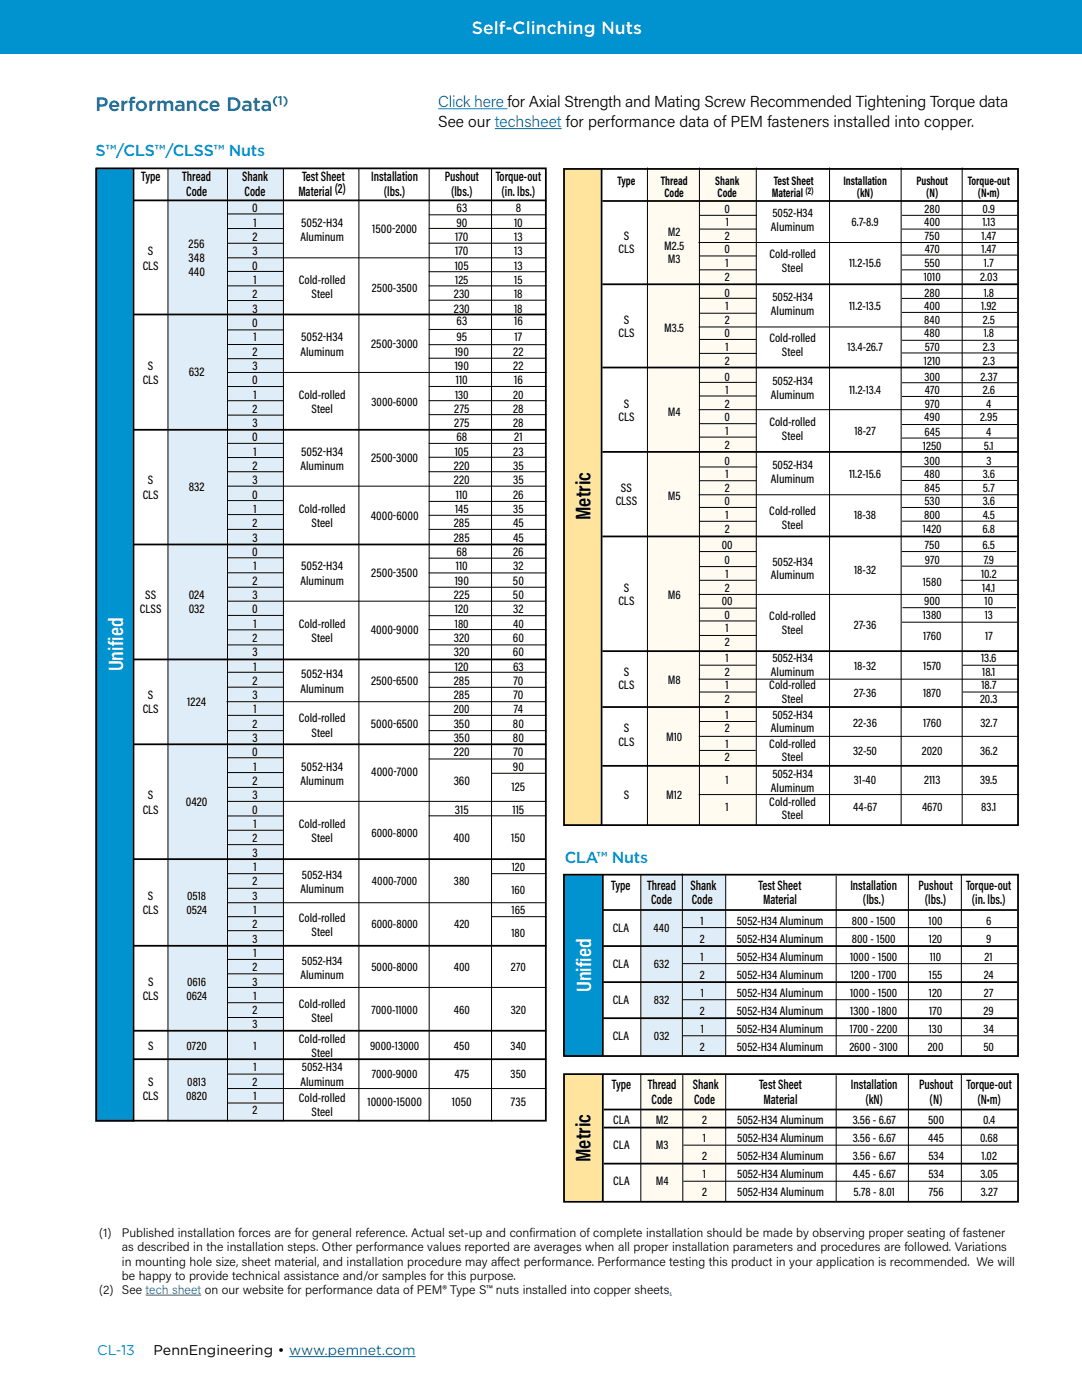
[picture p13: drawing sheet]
<svg xmlns="http://www.w3.org/2000/svg" width="216mm" height="279mm" viewBox="0 0 216 279" stroke-linecap="round" stroke-linejoin="round" font-family="sans-serif">
<defs><g id="words">
<text font-size="4.9" fill="#fff" x="83" y="8.1">SELF-CLINCHING NUTS</text>
<g font-size="4.2">
<text x="117.8" y="103.8" transform="rotate(-90 117.8 103.8)">Metric</text>
<text x="117.8" y="231.9" transform="rotate(-90 117.8 231.9)">Metric</text>
</g>
<g font-size="4.2" fill="#fff">
<text x="24.6" y="134" transform="rotate(-90 24.6 134)">Unified</text>
<text x="118" y="198" transform="rotate(-90 118 198)">Unified</text>
</g>
<text font-size="3.9" fill="#005589" x="19" y="22.2">Performance Data</text>
<text font-size="3.5" fill="#fff" x="94.1" y="6.8">Self-Clinching Nuts</text>
<text font-size="3.2" fill="#215e9e" x="87.4" y="21.4">Click here for Axial Strength and Mating Screw Recommended Tightening Torque data</text>
<text font-size="3.2" x="87.4" y="25.4">See our techsheet for performance data of PEM fasteners installed into copper.</text>
<g font-size="3.2" fill="#0093d0">
<text x="19" y="31.2">S™/CLS™/CLSS™ Nuts</text>
<text x="112.7" y="172.3">CLA™ Nuts</text>
</g>
<text font-size="2.8" fill="#0093d0" x="19.4" y="270.5">CL-13</text>
<text font-size="2.8" x="30.7" y="270.5">PennEngineering • www.pemnet.com</text>
<g font-size="2.7">
<text x="28.1" y="36.2">Type</text>
<text x="36.4" y="36.2">Thread</text>
<text x="37.2" y="39">Code</text>
<text x="48.3" y="36.2">Shank</text>
<text x="48.8" y="39">Code</text>
<text x="59.5" y="39">Material (2)</text>
<text x="60.3" y="36.2">Test Sheet</text>
<text x="74.1" y="36.2">Installation</text>
<text x="76.6" y="39">(lbs.)</text>
<text x="88.7" y="36.2">Pushout</text>
<text x="90" y="39">(lbs.)</text>
<text x="98.9" y="36.2">Torque-out</text>
<text x="100.1" y="39">(in. lbs.)</text>
<text x="122" y="177.6">Type</text>
<text x="129.1" y="177.6">Thread</text>
<text x="137.8" y="177.6">Shank</text>
<text x="151.4" y="177.6">Test Sheet</text>
<text x="169.7" y="177.6">Installation</text>
<text x="183.3" y="177.6">Pushout</text>
<text x="192.8" y="177.6">Torque-out</text>
<text x="129.9" y="180.4">Code</text>
<text x="138" y="180.4">Code</text>
<text x="152.3" y="180.4">Material</text>
<text x="172.2" y="180.4">(lbs.)</text>
<text x="184.5" y="180.4">(lbs.)</text>
<text x="193.9" y="180.4">(in. lbs.)</text>
<text x="122.1" y="217.4">Type</text>
<text x="129.2" y="217.4">Thread</text>
<text x="130" y="220.2">Code</text>
<text x="138.3" y="217.4">Shank</text>
<text x="138.5" y="220.2">Code</text>
<text x="151.5" y="217.4">Test Sheet</text>
<text x="152.4" y="220.2">Material</text>
<text x="169.8" y="217.4">Installation</text>
<text x="172.7" y="220.2">(kN)</text>
<text x="183.4" y="217.4">Pushout</text>
<text x="185.5" y="220.2">(N)</text>
<text x="192.9" y="217.4">Torque-out</text>
<text x="195" y="220.2">(N•m)</text>
</g>
<text font-size="2.5" fill="#005589" x="54.3" y="21">(1)</text>
<g font-size="2.5">
<text x="123.2" y="36.8">Type</text>
<text x="131.9" y="36.8">Thread</text>
<text x="132.6" y="39.3">Code</text>
<text x="142.7" y="36.8">Shank</text>
<text x="143.2" y="39.3">Code</text>
<text x="154" y="39.3">Material</text>
<text x="154.4" y="36.8">Test Sheet</text>
<text x="168.3" y="36.8">Installation</text>
<text x="171" y="39.3">(kN)</text>
<text x="182.9" y="36.8">Pushout</text>
<text x="184.8" y="39.3">(N)</text>
<text x="193.1" y="36.8">Torque-out</text>
<text x="195.1" y="39.3">(N•m)</text>
<text x="50.3" y="42.4">0</text>
<text x="50.6" y="45.3">1</text>
<text x="60.1" y="45.3">5052-H34</text>
<text x="74.3" y="46.5">1500-2000</text>
<text x="91.1" y="45.3">90</text>
<text x="91.1" y="42.4">63</text>
<text x="102.6" y="45.3">10</text>
<text x="102.9" y="42.4">8</text>
<text x="124.5" y="47.9">S</text>
<text x="133.3" y="47.1">M2</text>
<text x="144.6" y="42.4">0</text>
<text x="144.6" y="47.9">2</text>
<text x="144.8" y="45.2">1</text>
<text x="153.8" y="46.1">Aluminum</text>
<text x="154.1" y="43.4">5052-H34</text>
<text x="169.9" y="45.2">6.7-8.9</text>
<text x="184.4" y="45.2">400</text>
<text x="184.5" y="42.4">280</text>
<text x="184.5" y="47.9">750</text>
<text x="195.9" y="47.9">1.47</text>
<text x="196" y="45.2">1.13</text>
<text x="196.1" y="42.4">0.9</text>
<text x="28.5" y="53.8">CLS</text>
<text x="29.5" y="51">S</text>
<text x="37.6" y="52.3">348</text>
<text x="37.6" y="49.4">256</text>
<text x="50.3" y="53.8">0</text>
<text x="50.4" y="51">3</text>
<text x="50.4" y="48.1">2</text>
<text x="60" y="48.1">Aluminum</text>
<text x="90.7" y="53.8">105</text>
<text x="90.8" y="51">170</text>
<text x="90.8" y="48.1">170</text>
<text x="102.6" y="53.8">13</text>
<text x="102.6" y="51">13</text>
<text x="102.6" y="48.1">13</text>
<text x="123.4" y="50.6">CLS</text>
<text x="132.5" y="49.8">M2.5</text>
<text x="133.3" y="52.5">M3</text>
<text x="144.6" y="50.6">0</text>
<text x="144.8" y="53.3">1</text>
<text x="153.5" y="51.5">Cold-rolled</text>
<text x="169.4" y="53.3">11.2-15.6</text>
<text x="184.5" y="53.3">550</text>
<text x="184.5" y="50.6">470</text>
<text x="195.9" y="50.6">1.47</text>
<text x="196.3" y="53.3">1.7</text>
<text x="37.6" y="55.1">440</text>
<text x="50.4" y="59.5">2</text>
<text x="50.6" y="56.7">1</text>
<text x="59.6" y="56.7">Cold-rolled</text>
<text x="62.2" y="59.5">Steel</text>
<text x="74.2" y="58.2">2500-3500</text>
<text x="90.6" y="59.5">230</text>
<text x="90.8" y="56.7">125</text>
<text x="102.6" y="59.5">18</text>
<text x="102.6" y="56.7">15</text>
<text x="144.6" y="59.2">0</text>
<text x="144.6" y="56">2</text>
<text x="156" y="54.3">Steel</text>
<text x="184.3" y="56">1010</text>
<text x="184.5" y="59.2">280</text>
<text x="195.6" y="56">2.03</text>
<text x="196.3" y="59.2">1.8</text>
<text x="50.3" y="65.3">0</text>
<text x="50.4" y="62.4">3</text>
<text x="90.6" y="62.4">230</text>
<text x="91.1" y="64.9">63</text>
<text x="102.6" y="64.9">16</text>
<text x="102.6" y="62.4">18</text>
<text x="124.5" y="64.6">S</text>
<text x="144.6" y="64.6">2</text>
<text x="144.8" y="61.9">1</text>
<text x="153.8" y="62.9">Aluminum</text>
<text x="154.1" y="60.1">5052-H34</text>
<text x="169.4" y="61.9">11.2-13.5</text>
<text x="184.4" y="61.9">400</text>
<text x="184.4" y="64.6">840</text>
<text x="195.8" y="61.9">1.92</text>
<text x="196.1" y="64.6">2.5</text>
<text x="50.4" y="71">2</text>
<text x="50.6" y="68.1">1</text>
<text x="59.9" y="71">Aluminum</text>
<text x="60.1" y="68.1">5052-H34</text>
<text x="74.1" y="69.4">2500-3000</text>
<text x="90.7" y="71">190</text>
<text x="91.1" y="68.1">95</text>
<text x="102.4" y="71">22</text>
<text x="102.7" y="68.1">17</text>
<text x="123.4" y="67.3">CLS</text>
<text x="132.5" y="66.2">M3.5</text>
<text x="144.6" y="67.3">0</text>
<text x="144.8" y="70.1">1</text>
<text x="153.5" y="68.3">Cold-rolled</text>
<text x="156" y="71">Steel</text>
<text x="169.1" y="70.1">13.4-26.7</text>
<text x="184.4" y="67.3">480</text>
<text x="184.5" y="70.1">570</text>
<text x="196.1" y="70.1">2.3</text>
<text x="196.3" y="67.3">1.8</text>
<text x="28.5" y="76.7">CLS</text>
<text x="29.5" y="73.8">S</text>
<text x="37.7" y="75.1">632</text>
<text x="50.3" y="76.7">0</text>
<text x="50.4" y="73.8">3</text>
<text x="90.7" y="73.8">190</text>
<text x="91" y="76.7">110</text>
<text x="102.4" y="73.8">22</text>
<text x="102.6" y="76.7">16</text>
<text x="144.6" y="76">0</text>
<text x="144.6" y="72.8">2</text>
<text x="154.1" y="76.9">5052-H34</text>
<text x="184.4" y="72.8">1210</text>
<text x="184.4" y="76">300</text>
<text x="195.6" y="76">2.37</text>
<text x="196.1" y="72.8">2.3</text>
<text x="50.4" y="82.4">2</text>
<text x="50.6" y="79.5">1</text>
<text x="59.6" y="79.5">Cold-rolled</text>
<text x="62.2" y="82.4">Steel</text>
<text x="74.1" y="81.1">3000-6000</text>
<text x="90.6" y="82.4">275</text>
<text x="90.8" y="79.5">130</text>
<text x="102.4" y="82.4">28</text>
<text x="102.4" y="79.5">20</text>
<text x="124.5" y="81.4">S</text>
<text x="133.2" y="83">M4</text>
<text x="144.6" y="81.4">2</text>
<text x="144.8" y="78.7">1</text>
<text x="153.8" y="79.6">Aluminum</text>
<text x="169.5" y="78.7">11.2-13.4</text>
<text x="184.5" y="78.7">470</text>
<text x="184.5" y="81.4">970</text>
<text x="196.1" y="78.7">2.6</text>
<text x="196.8" y="81.4">4</text>
<text x="50.3" y="88.1">0</text>
<text x="50.4" y="85.3">3</text>
<text x="90.6" y="85.3">275</text>
<text x="91.1" y="88.1">68</text>
<text x="102.4" y="85.3">28</text>
<text x="102.6" y="88.1">21</text>
<text x="123.4" y="84.1">CLS</text>
<text x="144.6" y="84.1">0</text>
<text x="144.6" y="89.5">2</text>
<text x="144.8" y="86.8">1</text>
<text x="153.5" y="85.1">Cold-rolled</text>
<text x="156" y="87.8">Steel</text>
<text x="170.5" y="86.8">18-27</text>
<text x="184.2" y="89.7">1250</text>
<text x="184.4" y="84.1">490</text>
<text x="184.4" y="87">645</text>
<text x="195.6" y="84.1">2.95</text>
<text x="196.3" y="89.7">5.1</text>
<text x="196.8" y="87">4</text>
<text x="50.4" y="93.8">2</text>
<text x="50.6" y="91">1</text>
<text x="60" y="93.8">Aluminum</text>
<text x="60.1" y="91">5052-H34</text>
<text x="74.1" y="92.3">2500-3000</text>
<text x="90.6" y="93.8">220</text>
<text x="90.7" y="91">105</text>
<text x="102.4" y="93.8">35</text>
<text x="102.4" y="91">23</text>
<text x="144.6" y="92.7">0</text>
<text x="144.8" y="95.4">1</text>
<text x="154.1" y="93.7">5052-H34</text>
<text x="169.4" y="95.4">11.2-15.6</text>
<text x="184.4" y="95.4">480</text>
<text x="184.4" y="92.7">300</text>
<text x="196.1" y="95.4">3.6</text>
<text x="196.8" y="92.7">3</text>
<text x="28.5" y="99.5">CLS</text>
<text x="29.5" y="96.7">S</text>
<text x="37.7" y="98">832</text>
<text x="50.3" y="99.5">0</text>
<text x="50.4" y="96.7">3</text>
<text x="90.6" y="96.7">220</text>
<text x="91" y="99.5">110</text>
<text x="102.4" y="96.7">35</text>
<text x="102.4" y="99.5">26</text>
<text x="122.8" y="100.9">CLSS</text>
<text x="123.9" y="98.1">SS</text>
<text x="133.2" y="99.7">M5</text>
<text x="144.6" y="100.9">0</text>
<text x="144.6" y="98.1">2</text>
<text x="153.8" y="96.4">Aluminum</text>
<text x="184.5" y="98.1">845</text>
<text x="184.5" y="100.9">530</text>
<text x="196.1" y="100.9">3.6</text>
<text x="196.1" y="98.1">5.7</text>
<text x="50.4" y="105.3">2</text>
<text x="50.6" y="102.4">1</text>
<text x="59.6" y="102.4">Cold-rolled</text>
<text x="62.2" y="105.3">Steel</text>
<text x="74" y="103.7">4000-6000</text>
<text x="90.6" y="105.3">285</text>
<text x="90.8" y="102.4">145</text>
<text x="102.4" y="105.3">45</text>
<text x="102.4" y="102.4">35</text>
<text x="144.6" y="106.3">2</text>
<text x="144.8" y="103.6">1</text>
<text x="153.5" y="102.8">Cold-rolled</text>
<text x="156" y="105.5">Steel</text>
<text x="170.4" y="103.6">18-38</text>
<text x="184.2" y="106.3">1420</text>
<text x="184.4" y="103.6">800</text>
<text x="196.1" y="106.3">6.8</text>
<text x="196.1" y="103.6">4.5</text>
<text x="50.3" y="111">0</text>
<text x="50.4" y="108.1">3</text>
<text x="50.6" y="113.8">1</text>
<text x="60.1" y="113.8">5052-H34</text>
<text x="90.6" y="108.1">285</text>
<text x="91" y="113.8">110</text>
<text x="91.1" y="111">68</text>
<text x="102.4" y="108.1">45</text>
<text x="102.4" y="111">26</text>
<text x="102.4" y="113.8">32</text>
<text x="144" y="109.5">00</text>
<text x="144.6" y="112.6">0</text>
<text x="154.1" y="112.9">5052-H34</text>
<text x="184.5" y="109.5">750</text>
<text x="184.5" y="112.6">970</text>
<text x="196.1" y="109.5">6.5</text>
<text x="196.3" y="112.6">7.9</text>
<text x="29" y="119.5">SS</text>
<text x="37.7" y="119.5">024</text>
<text x="50.4" y="119.5">3</text>
<text x="50.4" y="116.7">2</text>
<text x="60" y="116.7">Aluminum</text>
<text x="74.1" y="115.1">2500-3500</text>
<text x="90.6" y="119.5">225</text>
<text x="90.7" y="116.7">190</text>
<text x="102.4" y="119.5">50</text>
<text x="102.4" y="116.7">50</text>
<text x="124.5" y="118.1">S</text>
<text x="133.2" y="119.6">M6</text>
<text x="144.6" y="118.1">2</text>
<text x="144.8" y="115.4">1</text>
<text x="153.8" y="115.6">Aluminum</text>
<text x="170.5" y="114.7">18-32</text>
<text x="184.1" y="116.9">1580</text>
<text x="195.8" y="115.4">10.2</text>
<text x="196" y="118.1">14.1</text>
<text x="27.9" y="122.4">CLSS</text>
<text x="37.7" y="122.4">032</text>
<text x="50.3" y="122.4">0</text>
<text x="50.6" y="125.3">1</text>
<text x="59.6" y="125.3">Cold-rolled</text>
<text x="90.8" y="122.4">120</text>
<text x="90.8" y="125.3">180</text>
<text x="102.4" y="125.3">40</text>
<text x="102.4" y="122.4">32</text>
<text x="123.4" y="120.8">CLS</text>
<text x="144" y="120.8">00</text>
<text x="144.6" y="123.5">0</text>
<text x="153.5" y="123.8">Cold-rolled</text>
<text x="170.4" y="125.5">27-36</text>
<text x="184.1" y="123.5">1380</text>
<text x="184.4" y="120.8">900</text>
<text x="196.5" y="120.8">10</text>
<text x="196.5" y="123.5">13</text>
<text x="50.4" y="131">3</text>
<text x="50.4" y="128.1">2</text>
<text x="62.2" y="128.1">Steel</text>
<text x="74" y="126.5">4000-9000</text>
<text x="90.6" y="128.1">320</text>
<text x="90.6" y="131">320</text>
<text x="102.3" y="128.1">60</text>
<text x="102.3" y="131">60</text>
<text x="144.6" y="128.9">2</text>
<text x="144.8" y="126.2">1</text>
<text x="156" y="126.5">Steel</text>
<text x="184.2" y="127.8">1760</text>
<text x="196.6" y="127.8">17</text>
<text x="50.4" y="136.7">2</text>
<text x="50.6" y="133.8">1</text>
<text x="60.1" y="135.4">5052-H34</text>
<text x="74.1" y="136.7">2500-6500</text>
<text x="90.6" y="136.7">285</text>
<text x="90.8" y="133.8">120</text>
<text x="102.4" y="133.8">63</text>
<text x="102.5" y="136.7">70</text>
<text x="123.4" y="137.5">CLS</text>
<text x="124.5" y="134.8">S</text>
<text x="133.2" y="136.6">M8</text>
<text x="144.6" y="134.8">2</text>
<text x="144.8" y="137.5">1</text>
<text x="144.8" y="132.1">1</text>
<text x="153.5" y="137.5">Cold-rolled</text>
<text x="153.8" y="134.8">Aluminum</text>
<text x="154.1" y="132.1">5052-H34</text>
<text x="170.4" y="133.7">18-32</text>
<text x="184.2" y="133.7">1570</text>
<text x="195.8" y="132.1">13.6</text>
<text x="195.8" y="137.5">18.7</text>
<text x="196" y="134.8">18.1</text>
<text x="28.5" y="142.4">CLS</text>
<text x="29.5" y="139.5">S</text>
<text x="37.4" y="140.8">1224</text>
<text x="50.4" y="139.5">3</text>
<text x="50.6" y="142.4">1</text>
<text x="59.9" y="138.2">Aluminum</text>
<text x="90.6" y="139.5">285</text>
<text x="90.6" y="142.4">200</text>
<text x="102.5" y="139.5">70</text>
<text x="102.6" y="142.4">74</text>
<text x="144.6" y="140.3">2</text>
<text x="144.8" y="143.4">1</text>
<text x="154.1" y="143.4">5052-H34</text>
<text x="156" y="140.3">Steel</text>
<text x="170.4" y="139.1">27-36</text>
<text x="184.2" y="139.1">1870</text>
<text x="195.6" y="140.3">20.3</text>
<text x="50.4" y="148.1">3</text>
<text x="50.4" y="145.3">2</text>
<text x="59.6" y="144.2">Cold-rolled</text>
<text x="62.2" y="147">Steel</text>
<text x="74" y="145.3">5000-6500</text>
<text x="90.5" y="148.1">350</text>
<text x="90.5" y="145.3">350</text>
<text x="102.4" y="148.1">80</text>
<text x="102.4" y="145.3">80</text>
<text x="123.4" y="148.9">CLS</text>
<text x="124.5" y="146.2">S</text>
<text x="132.9" y="147.9">M10</text>
<text x="144.6" y="146.2">2</text>
<text x="144.8" y="149.2">1</text>
<text x="153.5" y="149.2">Cold-rolled</text>
<text x="153.8" y="146.2">Aluminum</text>
<text x="170.2" y="145">22-36</text>
<text x="184.2" y="145">1760</text>
<text x="195.6" y="145">32.7</text>
<text x="50.3" y="151">0</text>
<text x="50.6" y="153.8">1</text>
<text x="60.1" y="153.8">5052-H34</text>
<text x="74.1" y="154.9">4000-7000</text>
<text x="90.6" y="151">220</text>
<text x="102.3" y="153.8">90</text>
<text x="102.5" y="151">70</text>
<text x="144.6" y="151.9">2</text>
<text x="154.1" y="155.4">5052-H34</text>
<text x="156" y="151.9">Steel</text>
<text x="170.2" y="150.6">32-50</text>
<text x="184" y="150.6">2020</text>
<text x="195.6" y="150.6">36.2</text>
<text x="29.5" y="159.5">S</text>
<text x="37.1" y="160.8">0420</text>
<text x="50.4" y="159.5">3</text>
<text x="50.4" y="156.7">2</text>
<text x="59.9" y="156.7">Aluminum</text>
<text x="90.5" y="156.7">360</text>
<text x="102.1" y="157.8">125</text>
<text x="124.5" y="159.4">S</text>
<text x="132.9" y="159.4">M12</text>
<text x="144.8" y="161.9">1</text>
<text x="144.8" y="156.4">1</text>
<text x="153.5" y="160.8">Cold-rolled</text>
<text x="153.8" y="158.1">Aluminum</text>
<text x="170.2" y="161.9">44-67</text>
<text x="170.4" y="156.4">31-40</text>
<text x="184" y="161.9">4670</text>
<text x="184.4" y="156.4">2113</text>
<text x="195.6" y="156.4">39.5</text>
<text x="195.8" y="161.9">83.1</text>
<text x="28.5" y="162.4">CLS</text>
<text x="50.3" y="162.4">0</text>
<text x="50.6" y="165.3">1</text>
<text x="59.6" y="165.3">Cold-rolled</text>
<text x="74.1" y="167">6000-8000</text>
<text x="90.8" y="162.4">315</text>
<text x="102.3" y="162.4">115</text>
<text x="156" y="163.5">Steel</text>
<text x="50.4" y="171">3</text>
<text x="50.4" y="168.1">2</text>
<text x="50.6" y="173.8">1</text>
<text x="62.2" y="168.1">Steel</text>
<text x="90.5" y="168.1">400</text>
<text x="102" y="168.1">150</text>
<text x="102.1" y="173.8">120</text>
<text x="29.5" y="179.5">S</text>
<text x="37.4" y="179.5">0518</text>
<text x="50.4" y="179.5">3</text>
<text x="50.4" y="176.7">2</text>
<text x="59.9" y="178.2">Aluminum</text>
<text x="60.2" y="175.4">5052-H34</text>
<text x="74.2" y="176.7">4000-7000</text>
<text x="90.6" y="176.7">380</text>
<text x="102.1" y="178.4">160</text>
<text x="28.5" y="182.4">CLS</text>
<text x="37.2" y="182.4">0524</text>
<text x="50.4" y="185.3">2</text>
<text x="50.6" y="182.4">1</text>
<text x="59.6" y="184">Cold-rolled</text>
<text x="74.1" y="185.3">6000-8000</text>
<text x="90.6" y="185.3">420</text>
<text x="102.1" y="182.4">165</text>
<text x="122.3" y="185.9">CLA</text>
<text x="130.4" y="185.9">440</text>
<text x="139.8" y="184.5">1</text>
<text x="147" y="184.5">5052-H34 Aluminum</text>
<text x="170" y="184.5">800 - 1500</text>
<text x="185.3" y="184.5">100</text>
<text x="196.7" y="184.5">6</text>
<text x="50.4" y="188.1">3</text>
<text x="50.6" y="191">1</text>
<text x="62.2" y="186.8">Steel</text>
<text x="102.1" y="187">180</text>
<text x="139.6" y="188.1">2</text>
<text x="139.8" y="191.7">1</text>
<text x="147" y="188.1">5052-H34 Aluminum</text>
<text x="147" y="191.7">5052-H34 Aluminum</text>
<text x="169.6" y="191.7">1000 - 1500</text>
<text x="170" y="188.1">800 - 1500</text>
<text x="185.3" y="188.1">120</text>
<text x="185.5" y="191.7">110</text>
<text x="196.5" y="191.7">21</text>
<text x="196.8" y="188.1">9</text>
<text x="29.5" y="196.7">S</text>
<text x="37.3" y="196.7">0616</text>
<text x="50.4" y="196.7">3</text>
<text x="50.4" y="193.8">2</text>
<text x="60" y="195.4">Aluminum</text>
<text x="60.2" y="192.5">5052-H34</text>
<text x="74.1" y="193.8">5000-8000</text>
<text x="90.6" y="193.8">400</text>
<text x="102" y="193.8">270</text>
<text x="122.3" y="193.1">CLA</text>
<text x="130.5" y="193.1">632</text>
<text x="139.6" y="195.3">2</text>
<text x="147" y="195.3">5052-H34 Aluminum</text>
<text x="169.8" y="195.3">1200 - 1700</text>
<text x="185.3" y="195.3">155</text>
<text x="196.3" y="195.3">24</text>
<text x="28.5" y="199.5">CLS</text>
<text x="37.2" y="199.5">0624</text>
<text x="50.4" y="202.4">2</text>
<text x="50.6" y="199.5">1</text>
<text x="59.6" y="201.1">Cold-rolled</text>
<text x="62.2" y="204">Steel</text>
<text x="74.1" y="202.4">7000-11000</text>
<text x="90.6" y="202.4">460</text>
<text x="101.9" y="202.4">320</text>
<text x="122.3" y="200.3">CLA</text>
<text x="130.5" y="200.3">832</text>
<text x="139.6" y="202.5">2</text>
<text x="139.8" y="198.9">1</text>
<text x="147" y="202.5">5052-H34 Aluminum</text>
<text x="147" y="198.9">5052-H34 Aluminum</text>
<text x="169.6" y="198.9">1000 - 1500</text>
<text x="169.7" y="202.5">1300 - 1800</text>
<text x="185.3" y="198.9">120</text>
<text x="185.4" y="202.5">170</text>
<text x="196.3" y="202.5">29</text>
<text x="196.3" y="198.9">27</text>
<text x="29.5" y="209.5">S</text>
<text x="37.2" y="209.5">0720</text>
<text x="50.4" y="205.3">3</text>
<text x="50.6" y="209.5">1</text>
<text x="59.6" y="208.1">Cold-rolled</text>
<text x="73.8" y="209.5">9000-13000</text>
<text x="90.6" y="209.5">450</text>
<text x="101.9" y="209.5">340</text>
<text x="122.3" y="207.5">CLA</text>
<text x="130.5" y="207.5">032</text>
<text x="139.6" y="209.7">2</text>
<text x="139.8" y="206.1">1</text>
<text x="147" y="209.7">5052-H34 Aluminum</text>
<text x="147" y="206.1">5052-H34 Aluminum</text>
<text x="169.5" y="209.7">2600 - 3100</text>
<text x="169.6" y="206.1">1700 - 2200</text>
<text x="185.1" y="209.7">200</text>
<text x="185.3" y="206.1">130</text>
<text x="196.2" y="209.7">50</text>
<text x="196.2" y="206.1">34</text>
<text x="50.6" y="213.8">1</text>
<text x="60.3" y="213.8">5052-H34</text>
<text x="62.2" y="211">Steel</text>
<text x="74.2" y="215.1">7000-9000</text>
<text x="90.7" y="215.1">475</text>
<text x="101.9" y="215.1">350</text>
<text x="28.5" y="219.5">CLS</text>
<text x="29.5" y="216.7">S</text>
<text x="37.1" y="219.5">0820</text>
<text x="37.4" y="216.7">0813</text>
<text x="50.4" y="216.7">2</text>
<text x="50.6" y="219.5">1</text>
<text x="59.6" y="219.9">Cold-rolled</text>
<text x="60" y="216.7">Aluminum</text>
<text x="73.3" y="220.8">10000-15000</text>
<text x="90.2" y="220.8">1050</text>
<text x="101.9" y="220.8">735</text>
<text x="50.4" y="222.4">2</text>
<text x="62.2" y="222.8">Steel</text>
<text x="122.4" y="224.3">CLA</text>
<text x="130.9" y="224.3">M2</text>
<text x="140.1" y="224.3">2</text>
<text x="140.3" y="227.9">1</text>
<text x="147.1" y="224.3">5052-H34 Aluminum</text>
<text x="147.1" y="227.9">5052-H34 Aluminum</text>
<text x="170.2" y="224.3">3.56 - 6.67</text>
<text x="170.2" y="227.9">3.56 - 6.67</text>
<text x="185.2" y="224.3">500</text>
<text x="185.2" y="227.9">445</text>
<text x="195.6" y="227.9">0.68</text>
<text x="196.1" y="224.3">0.4</text>
<text x="122.4" y="229.4">CLA</text>
<text x="130.9" y="229.4">M3</text>
<text x="140.1" y="231.5">2</text>
<text x="147.1" y="231.5">5052-H34 Aluminum</text>
<text x="170.2" y="231.5">3.56 - 6.67</text>
<text x="185.3" y="231.5">534</text>
<text x="195.9" y="231.5">1.02</text>
<text x="122.4" y="236.6">CLA</text>
<text x="130.8" y="236.6">M4</text>
<text x="140.1" y="238.7">2</text>
<text x="140.3" y="235.1">1</text>
<text x="147.1" y="235.1">5052-H34 Aluminum</text>
<text x="147.1" y="238.7">5052-H34 Aluminum</text>
<text x="170.2" y="235.1">4.45 - 6.67</text>
<text x="170.3" y="238.7">5.78 - 8.01</text>
<text x="185.3" y="235.1">534</text>
<text x="185.3" y="238.7">756</text>
<text x="195.6" y="235.1">3.05</text>
<text x="195.7" y="238.7">3.27</text>
<text x="19.8" y="246.9">(1)</text>
<text x="24.3" y="246.9">Published installation forces are for general reference. Actual set-up and confirmation of complete installation should be made by observing proper seating of fastener</text>
<text x="24.3" y="249.7">as described in the installation steps. Other performance values reported are averages when all proper installation parameters and procedures are followed. Variations</text>
<text x="24.3" y="252.6">in mounting hole size, sheet material, and installation procedure may af</text>
<text x="24.3" y="255.4">be happy to provide technical assistance and/or samples for this purpose.</text>
<text x="99.3" y="252.6">fect performance. Performance testing this product in your application is recommended. We will</text>
<text x="19.8" y="258.2">(2) See tech sheet on our website for performance data of PEM® Type S™ nuts installed into copper sheets.</text>
</g>
<text font-size="1.9" x="160.7" y="38.7">(2)</text>
</g></defs>
<path d="M0 -.1v10.9" fill="none" stroke="#0093d0" stroke-width=".2"/>
<path d="M0 -.1h215.9v10.9h-215.9z" fill="#0093d0"/>
<path d="M57.7 270.7h25.2" fill="none" stroke="#215e9e" stroke-width=".2"/>
<path d="M112.4 33.7h7.7v130.9h-7.7z" fill-rule="evenodd" fill="#ffe49d"/>
<path d="M19 33.5h7.8v190.3h-7.8z" fill-rule="evenodd" fill="#0093d0"/>
<path d="M33.5 33.7h23.1v190.1h-23.1z" fill-rule="evenodd" fill="#deedf7"/>
<path d="M112.4 214.4h7.7v25.5h-7.7z" fill-rule="evenodd" fill="#ffe49d"/>
<path d="M112.4 174.5h7.7v36.2h-7.7z" fill-rule="evenodd" fill="#0093d0"/>
<path d="M127.9 174.6h16.9v36.3h-16.9z" fill-rule="evenodd" fill="#deedf7"/>
<path d="M127.9 214.4h16.9v25.5h-16.9z" fill-rule="evenodd" fill="#fffbf1"/>
<path d="M19.2 33.6h89.7v190.1h-89.7zM26.6 33.5v190.3M26.7 40h82.3M120 33.7v131.1M26.7 62.8h82.3M26.7 85.8h82.3M26.7 108.7h82.3M26.7 131.6h82.3M26.7 148.5h82.3M26.7 171.5h82.3M26.7 188.8h82.3M26.7 205.7h82.3" fill="none" stroke="#000" stroke-width=".35"/>
<g fill="none" stroke="#000" stroke-width=".2">
<path d="M33.5 33.7v190.1M45.4 33.7v190.1M56.6 33.7v190.1M71.6 33.7v190.1M85.6 33.7v190.1M98.1 33.7v190.1M45.4 51.5h63.6M45.4 54.2h11.2M45.4 57.1h11.2M45.4 60h11.2M45.4 42.7h11.2M45.4 45.6h11.2"/>
<path d="M45.4 48.5h11.2M85.6 57.1h23.4M85.6 45.6h23.4M85.6 48.5h23.4M85.6 42.9h23.4M85.6 54.2h23.4M85.6 59.9h23.4M45.4 65.8h11.2M45.4 68.8h11.2M45.4 71.6h11.2M45.4 77.1h11.2M45.4 80h11.2"/>
<path d="M45.4 74.3h63.6M85.6 77.1h23.4M85.6 80h23.4M85.6 65.7h23.4M85.6 68.8h23.4M85.6 71.5h23.4M45.4 82.8h11.2M45.4 88.5h11.2M45.4 91.3h11.2M45.4 94.1h11.2M45.4 99.9h11.2M45.4 97h63.6"/>
<path d="M85.6 88.5h23.4M85.6 94.1h23.4M85.6 82.8h23.4M85.6 91.3h23.4M45.4 102.7h11.2M45.4 105.6h11.2M45.4 114.3h11.2M45.4 117.2h11.2M45.4 120h63.6M45.4 111.3h11.2M85.6 105.6h23.4M85.6 100.1h23.4"/>
<path d="M85.6 102.8h23.4M85.6 111.4h23.4M85.6 114.3h23.4M85.6 117.2h23.4M45.3 128.7h11.3M45.4 134.2h11.2M45.4 122.8h11.2M45.4 125.7h11.2M45.4 137.1h11.2M85.6 122.9h23.4M85.6 125.7h23.4M85.6 134.2h23.4"/>
<path d="M85.6 137.2h23.4M85.6 128.7h23.5M45.2 140h63.7M45.3 154.2h11.3M45.4 142.8h11.2M45.4 145.8h11.2M45.4 151.2h11.2M45.4 157.1h11.1M45.4 159.9h63.6M85.6 142.8h23.4M85.6 145.8h23.4M85.6 151.5h23.4"/>
<path d="M98 154.3h10.9M45.3 165.7h11.3M45.4 162.8h11.2M45.4 168.6h11.2M45.4 174.4h11.2M45.5 177.3h11.1M85.6 162.8h23.4M98 174.4h11M45.3 197.1h63.7M45.4 180.2h63.6M45.4 182.9h11.2M45.4 185.7h11.2"/>
<path d="M45.4 191.5h11.2M45.4 194.3h11.2M98.1 182.9h10.9M45.4 200.1h11.2M45.4 203.1h11.2M45.4 217.2h63.6M45.4 220.1h11.2"/>
</g>
<path d="M129.2 33.7h21.6v131h-21.6z" fill-rule="evenodd" fill="#fffbf1"/>
<g fill="none" stroke="#000" stroke-width=".35">
<path d="M112.5 33.7h90.6v131h-90.6zM120.2 40.1h83.1M120.2 56.7h83.1M120.2 73.3h83.1M120.2 90.2h83.1M120.2 107.1h83.1M120.2 130h83.1M120.2 141.1h83.1M120.2 152.8h83.1M112.5 174.6h90.6v36.2h-90.6zM120.3 174.5v36.1M120.3 181.6h82.7"/>
<path d="M120.4 188.8h82.6M120.4 196h82.6M26.7 211.4h82.3M112.5 214.4h90.6v25.4h-90.6zM120.3 214.3v25.4M120.4 203.2h82.6M120.5 221.4h82.5M120.5 225h82.5M120.5 232.2h82.5"/>
</g>
<g fill="none" stroke="#000" stroke-width=".2">
<path d="M129.2 33.4v131.3M139.6 33.4v131.3M150.9 33.4v131.3M165.5 33.4v131.3M179.8 33.4v131.3M192 33.4v131.3M139.4 48.4h63.9M139.5 51.1h11.4M139.5 53.9h11.4M139.5 59.5h11.4M139.5 43h11.5M139.5 45.7h11.4"/>
<path d="M180 43h23M180 45.7h23M180 59.6h23M180 50.9h23M180 53.9h23M139.4 65.3h63.9M139.5 62.5h11.4M139.5 70.5h11.4M139.5 76.3h11.4M139.5 79h11.4M139.7 67.7h11.2M180 70.4h23"/>
<path d="M180 76.4h23M180 79.1h23M180 62.3h23M180 67.9h23M139.4 81.8h63.9M139.4 98.7h63.9M139.5 84.6h11.4M139.5 87.2h11.4M139.5 93.2h11.6M139.5 95.9h11.4M180 84.7h23M180 87.4h23"/>
<path d="M180 93.2h23M180 95.9h23M139.4 118.6h63.9M139.5 110.1h11.4M139.5 101.3h11.4M139.5 113.1h11.4M139.5 115.8h11.3M139.5 104h11.4M179.9 110.1h22.9M180 101.3h23M180 104h23M180 113h23"/>
<path d="M191.7 115.8h11.3M139.4 135.5h63.9M139.5 132.8h11.3M139.5 123.9h11.3M139.5 138.1h11.3M139.5 126.8h11.5M139.6 121.4h11.3M180 124.2h23M180.1 121.3h22.6M192.1 132.8h11.2M192.1 138.1h11.2M139.4 147h63.9"/>
<path d="M139.4 158.6h63.9M139.5 144h11.3M139.5 149.8h11.3M127.9 174.5v36.2M136.2 174.4v36.2M144.8 174.7v35.9M166.8 174.8v35.8M181.3 174.5v36.2M191.8 174.5v36.3M136.2 185.1h66.8M136.2 192.3h66.8M136.2 199.5h66.8"/>
<path d="M45.5 214.4h11.2M127.9 214.3v25.4M136.2 206.7h66.8M136.2 214.5v25.2M144.8 214.5v25.2M166.8 214.6v25.1M181.3 214.4v25.3M191.8 214.4v25.3M136.4 228.5h66.6M136.4 235.7h66.6"/>
</g>
<path d="M87.4 21.7h13.9M98.7 25.7h13.4M29.1 258.5h11.1M133.6 258.5h.5" fill="none" stroke="#215e9e" stroke-width=".2"/>
<use href="#words"/>
</svg>
